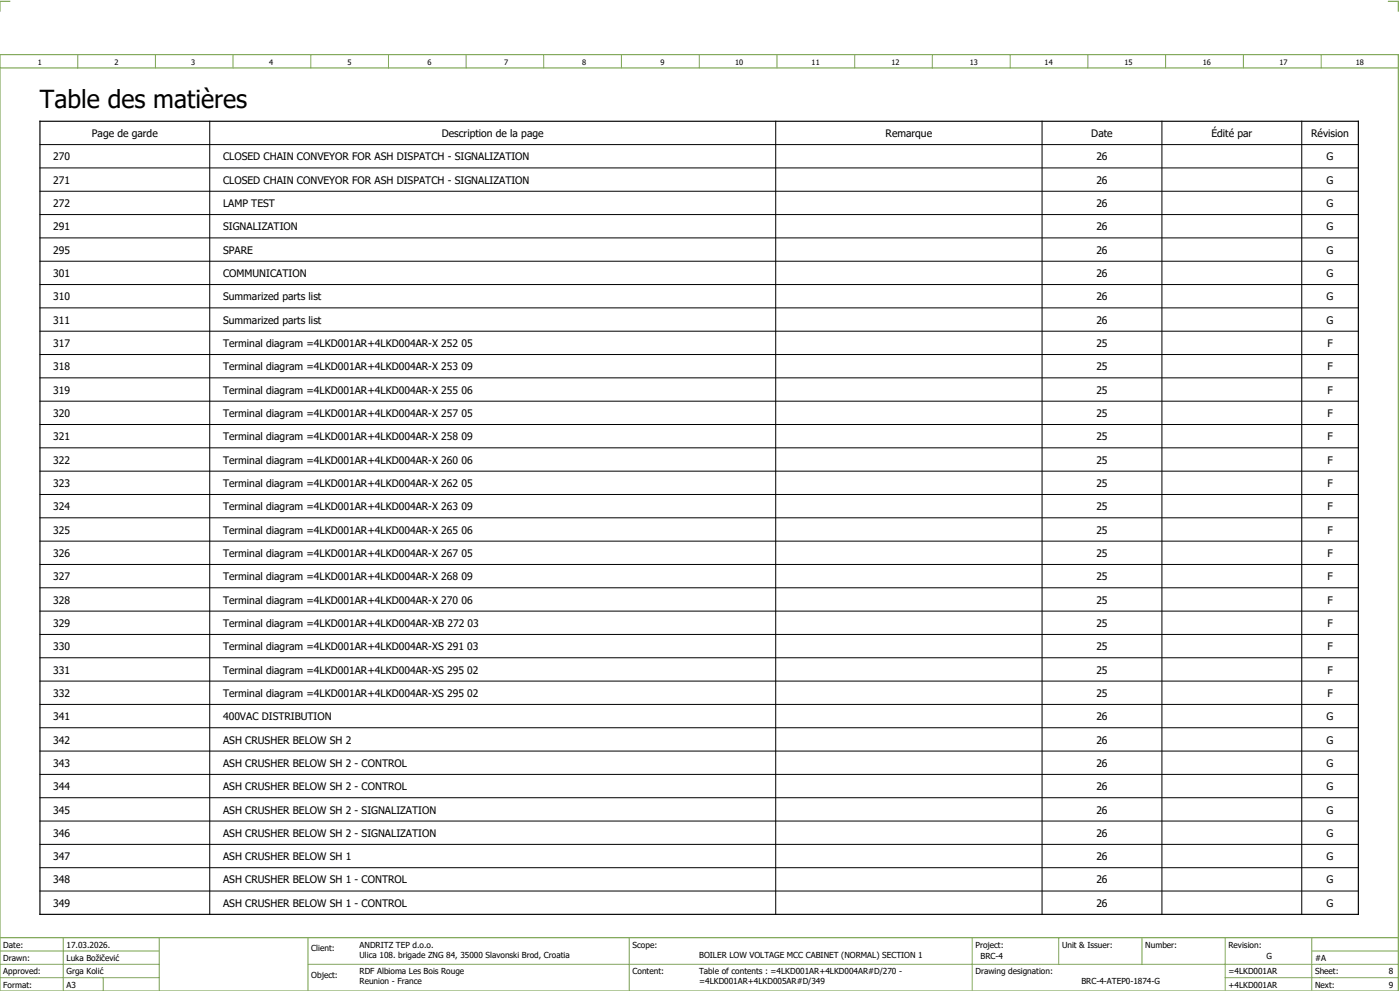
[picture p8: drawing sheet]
<svg xmlns="http://www.w3.org/2000/svg" width="421mm" height="297mm" viewBox="0 0 421 297" stroke-linecap="round" stroke-linejoin="round" font-family="sans-serif">
<defs><g id="words">
<text font-size="7.5" x="12" y="32.4">Table des matières</text>
<g font-size="3.1">
<text x="27.6" y="41.1">Page de garde</text>
<text x="132.7" y="41.1">Description de la page</text>
<text x="266" y="41.1">Remarque</text>
<text x="327.8" y="41.1">Date</text>
<text x="363.9" y="41.1">Édité par</text>
<text x="393.8" y="41.1">Révision</text>
<text x="16" y="48.1">270</text>
<text x="67" y="48.1">CLOSED CHAIN CONVEYOR FOR ASH DISPATCH - SIGNALIZATION</text>
<text x="329.3" y="48.1">26</text>
<text x="398.5" y="48.1">G</text>
<text x="16" y="55.1">271</text>
<text x="67" y="55.1">CLOSED CHAIN CONVEYOR FOR ASH DISPATCH - SIGNALIZATION</text>
<text x="329.3" y="55.1">26</text>
<text x="398.5" y="55.1">G</text>
<text x="16" y="62.1">272</text>
<text x="67" y="62.1">LAMP TEST</text>
<text x="329.3" y="62.1">26</text>
<text x="398.5" y="62.1">G</text>
<text x="16" y="69.1">291</text>
<text x="67" y="69.1">SIGNALIZATION</text>
<text x="329.3" y="69.1">26</text>
<text x="398.5" y="69.1">G</text>
<text x="16" y="76.1">295</text>
<text x="67" y="76.1">SPARE</text>
<text x="329.3" y="76.1">26</text>
<text x="398.5" y="76.1">G</text>
<text x="16" y="83.1">301</text>
<text x="67" y="83.1">COMMUNICATION</text>
<text x="329.3" y="83.1">26</text>
<text x="398.5" y="83.1">G</text>
<text x="16" y="90.1">310</text>
<text x="67" y="90.1">Summarized parts list</text>
<text x="329.3" y="90.1">26</text>
<text x="398.5" y="90.1">G</text>
<text x="16" y="97.1">311</text>
<text x="67" y="97.1">Summarized parts list</text>
<text x="329.3" y="97.1">26</text>
<text x="398.5" y="97.1">G</text>
<text x="16" y="104.1">317</text>
<text x="67" y="104.1">Terminal diagram =4LKD001AR+4LKD004AR-X 252 05</text>
<text x="329.3" y="104.1">25</text>
<text x="398.7" y="104.1">F</text>
<text x="16" y="111.1">318</text>
<text x="67" y="111.1">Terminal diagram =4LKD001AR+4LKD004AR-X 253 09</text>
<text x="329.3" y="111.1">25</text>
<text x="398.7" y="111.1">F</text>
<text x="16" y="118.1">319</text>
<text x="67" y="118.1">Terminal diagram =4LKD001AR+4LKD004AR-X 255 06</text>
<text x="329.3" y="118.1">25</text>
<text x="398.7" y="118.1">F</text>
<text x="16" y="125.1">320</text>
<text x="67" y="125.1">Terminal diagram =4LKD001AR+4LKD004AR-X 257 05</text>
<text x="329.3" y="125.1">25</text>
<text x="398.7" y="125.1">F</text>
<text x="16" y="132.1">321</text>
<text x="67" y="132.1">Terminal diagram =4LKD001AR+4LKD004AR-X 258 09</text>
<text x="329.3" y="132.1">25</text>
<text x="398.7" y="132.1">F</text>
<text x="16" y="139.1">322</text>
<text x="67" y="139.1">Terminal diagram =4LKD001AR+4LKD004AR-X 260 06</text>
<text x="329.3" y="139.1">25</text>
<text x="398.7" y="139.1">F</text>
<text x="16" y="146.1">323</text>
<text x="67" y="146.1">Terminal diagram =4LKD001AR+4LKD004AR-X 262 05</text>
<text x="329.3" y="146.1">25</text>
<text x="398.7" y="146.1">F</text>
<text x="16" y="153.1">324</text>
<text x="67" y="153.1">Terminal diagram =4LKD001AR+4LKD004AR-X 263 09</text>
<text x="329.3" y="153.1">25</text>
<text x="398.7" y="153.1">F</text>
<text x="16" y="160.1">325</text>
<text x="67" y="160.1">Terminal diagram =4LKD001AR+4LKD004AR-X 265 06</text>
<text x="329.3" y="160.1">25</text>
<text x="398.7" y="160.1">F</text>
<text x="16" y="167.1">326</text>
<text x="67" y="167.1">Terminal diagram =4LKD001AR+4LKD004AR-X 267 05</text>
<text x="329.3" y="167.1">25</text>
<text x="398.7" y="167.1">F</text>
<text x="16" y="174.1">327</text>
<text x="67" y="174.1">Terminal diagram =4LKD001AR+4LKD004AR-X 268 09</text>
<text x="329.3" y="174.1">25</text>
<text x="398.7" y="174.1">F</text>
<text x="16" y="181.1">328</text>
<text x="67" y="181.1">Terminal diagram =4LKD001AR+4LKD004AR-X 270 06</text>
<text x="329.3" y="181.1">25</text>
<text x="398.7" y="181.1">F</text>
<text x="16" y="188.1">329</text>
<text x="67" y="188.1">Terminal diagram =4LKD001AR+4LKD004AR-XB 272 03</text>
<text x="329.3" y="188.1">25</text>
<text x="398.7" y="188.1">F</text>
<text x="16" y="195.1">330</text>
<text x="67" y="195.1">Terminal diagram =4LKD001AR+4LKD004AR-XS 291 03</text>
<text x="329.3" y="195.1">25</text>
<text x="398.7" y="195.1">F</text>
<text x="16" y="202.1">331</text>
<text x="67" y="202.1">Terminal diagram =4LKD001AR+4LKD004AR-XS 295 02</text>
<text x="329.3" y="202.1">25</text>
<text x="398.7" y="202.1">F</text>
<text x="16" y="209.1">332</text>
<text x="67" y="209.1">Terminal diagram =4LKD001AR+4LKD004AR-XS 295 02</text>
<text x="329.3" y="209.1">25</text>
<text x="398.7" y="209.1">F</text>
<text x="16" y="216.1">341</text>
<text x="67" y="216.1">400VAC DISTRIBUTION</text>
<text x="329.3" y="216.1">26</text>
<text x="398.5" y="216.1">G</text>
<text x="16" y="223.1">342</text>
<text x="67" y="223.1">ASH CRUSHER BELOW SH 2</text>
<text x="329.3" y="223.1">26</text>
<text x="398.5" y="223.1">G</text>
<text x="16" y="230.1">343</text>
<text x="67" y="230.1">ASH CRUSHER BELOW SH 2 - CONTROL</text>
<text x="329.3" y="230.1">26</text>
<text x="398.5" y="230.1">G</text>
<text x="16" y="237.1">344</text>
<text x="67" y="237.1">ASH CRUSHER BELOW SH 2 - CONTROL</text>
<text x="329.3" y="237.1">26</text>
<text x="398.5" y="237.1">G</text>
<text x="16" y="244.1">345</text>
<text x="67" y="244.1">ASH CRUSHER BELOW SH 2 - SIGNALIZATION</text>
<text x="329.3" y="244.1">26</text>
<text x="398.5" y="244.1">G</text>
<text x="16" y="251.1">346</text>
<text x="67" y="251.1">ASH CRUSHER BELOW SH 2 - SIGNALIZATION</text>
<text x="329.3" y="251.1">26</text>
<text x="398.5" y="251.1">G</text>
<text x="16" y="258.1">347</text>
<text x="67" y="258.1">ASH CRUSHER BELOW SH 1</text>
<text x="329.3" y="258.1">26</text>
<text x="398.5" y="258.1">G</text>
<text x="16" y="265.1">348</text>
<text x="67" y="265.1">ASH CRUSHER BELOW SH 1 - CONTROL</text>
<text x="329.3" y="265.1">26</text>
<text x="398.5" y="265.1">G</text>
<text x="16" y="272.1">349</text>
<text x="67" y="272.1">ASH CRUSHER BELOW SH 1 - CONTROL</text>
<text x="329.3" y="272.1">26</text>
<text x="398.5" y="272.1">G</text>
</g>
<g font-size="2.5">
<text x="1" y="284.4">Date:</text>
<text x="20" y="284.4">17.03.2026.</text>
<text x="93.5" y="285.4">Client:</text>
<text x="108" y="284.4">ANDRITZ TEP d.o.o.</text>
<text x="108" y="287.4">Ulica 108. brigade ZNG 84, 35000 Slavonski Brod, Croatia</text>
<text x="190" y="284.4">Scope:</text>
<text x="210" y="287.4">BOILER LOW VOLTAGE MCC CABINET (NORMAL) SECTION 1</text>
<text x="293" y="284.4">Project:</text>
<text x="294.5" y="287.9">BRC-4</text>
<text x="319" y="284.4">Unit &amp; Issuer:</text>
<text x="344" y="284.4">Number:</text>
<text x="369" y="284.4">Revision:</text>
<text x="380.4" y="287.9">G</text>
<text x="1" y="288.4">Drawn:</text>
<text x="1" y="292.4">Approved:</text>
<text x="20" y="288.4">Luka Božičević</text>
<text x="20" y="292.4">Grga Kolić</text>
<text x="93.5" y="293.4">Object:</text>
<text x="108" y="292.4">RDF Albioma Les Bois Rouge</text>
<text x="190" y="292.4">Content:</text>
<text x="210" y="292.4">Table of contents : =4LKD001AR+4LKD004AR#D/270 -</text>
<text x="293" y="292.4">Drawing designation:</text>
<text x="369" y="292.4">=4LKD001AR</text>
<text x="395" y="292.4">Sheet:</text>
<text x="395" y="288.4">#A</text>
<text x="417.1" y="292.4">8</text>
<text x="1" y="296.4">Format:</text>
<text x="20" y="296.4">A3</text>
<text x="108" y="295.4">Reunion - France</text>
<text x="210" y="295.4">=4LKD001AR+4LKD005AR#D/349</text>
<text x="324.8" y="295.4">BRC-4-ATEP0-1874-G</text>
<text x="369" y="296.4">+4LKD001AR</text>
<text x="395" y="296.4">Next:</text>
<text x="417.1" y="296.4">9</text>
</g>
<g font-size="2.2">
<text x="11.4" y="19.4">1</text>
<text x="34.4" y="19.4">2</text>
<text x="57.4" y="19.4">3</text>
<text x="80.9" y="19.4">4</text>
<text x="104.4" y="19.4">5</text>
<text x="128.4" y="19.4">6</text>
<text x="151.4" y="19.4">7</text>
<text x="174.9" y="19.4">8</text>
<text x="198.4" y="19.4">9</text>
<text x="220.8" y="19.4">10</text>
<text x="243.8" y="19.4">11</text>
<text x="267.8" y="19.4">12</text>
<text x="291.3" y="19.4">13</text>
<text x="313.8" y="19.4">14</text>
<text x="337.8" y="19.4">15</text>
<text x="361.3" y="19.4">16</text>
<text x="384.3" y="19.4">17</text>
<text x="407.3" y="19.4">18</text>
</g>
</g></defs>
<path d="M0 16.4h420v281h-420zM3 .4h-3v3M417 .4h3v3M0 20.4h420M0 281.4h420" fill="none" stroke="#7ca552" stroke-width=".35"/>
<g fill="none" stroke="#7ca552" stroke-width=".3">
<path d="M23.4 16.5v4M46.7 16.4v4M70 16.4v4M93.4 16.4v4M116.7 16.5v4M140 16.4v4M163.3 16.4v4M186.7 16.4v4M210 16.4v4M233.4 16.4v4M256.7 16.4v4M280 16.5v4"/>
<path d="M303.4 16.4v4M326.8 16.4v4M350.1 16.4v4M373.5 16.4v4M396.8 16.4v4M0 285.4h47.8M0 293.4h47.8M19 281.4v16M31 293.4v4M47.8 281.4v16M47.8 289.4h-47.8M92.5 281.4v16"/>
<path d="M92.5 289.4h327.5M189 281.4v16M292 281.4v15.8M318 281.4v8M343 281.4v8M368 281.4v15.8M368 293.4h52M394 285.4h26M394 281.4v15.8"/>
</g>
<g fill="none" stroke="#000" stroke-width=".3">
<path d="M63 36.4v238M233 36.4v238M313 36.4v238M349 36.4v238M391 36.4v238M12 57.4h396M12 50.4h396M12 43.4h396M12 71.4h396M12 78.4h396M12 64.4h396M12 85.4h396"/>
<path d="M12 99.4h396M12 92.4h396M12 113.4h396M12 106.4h396M12 127.4h396M12 120.4h396M12 134.4h396M12 141.4h396M12 155.4h396M12 148.4h396M12 169.4h396M12 176.4h396"/>
<path d="M12 162.4h396M12 183.4h396M12 197.4h396M12 190.4h396M12 218.4h396M12 211.4h396M12 204.4h396M12 225.4h396M12 239.4h396M12 232.4h396M12 253.4h396M12 246.4h396"/>
<path d="M12 267.4h396M12 260.4h396"/>
</g>
<path d="M12 36.4h396v238h-396z" fill="none" stroke="#000" stroke-width=".35"/>
<use href="#words"/>
</svg>
